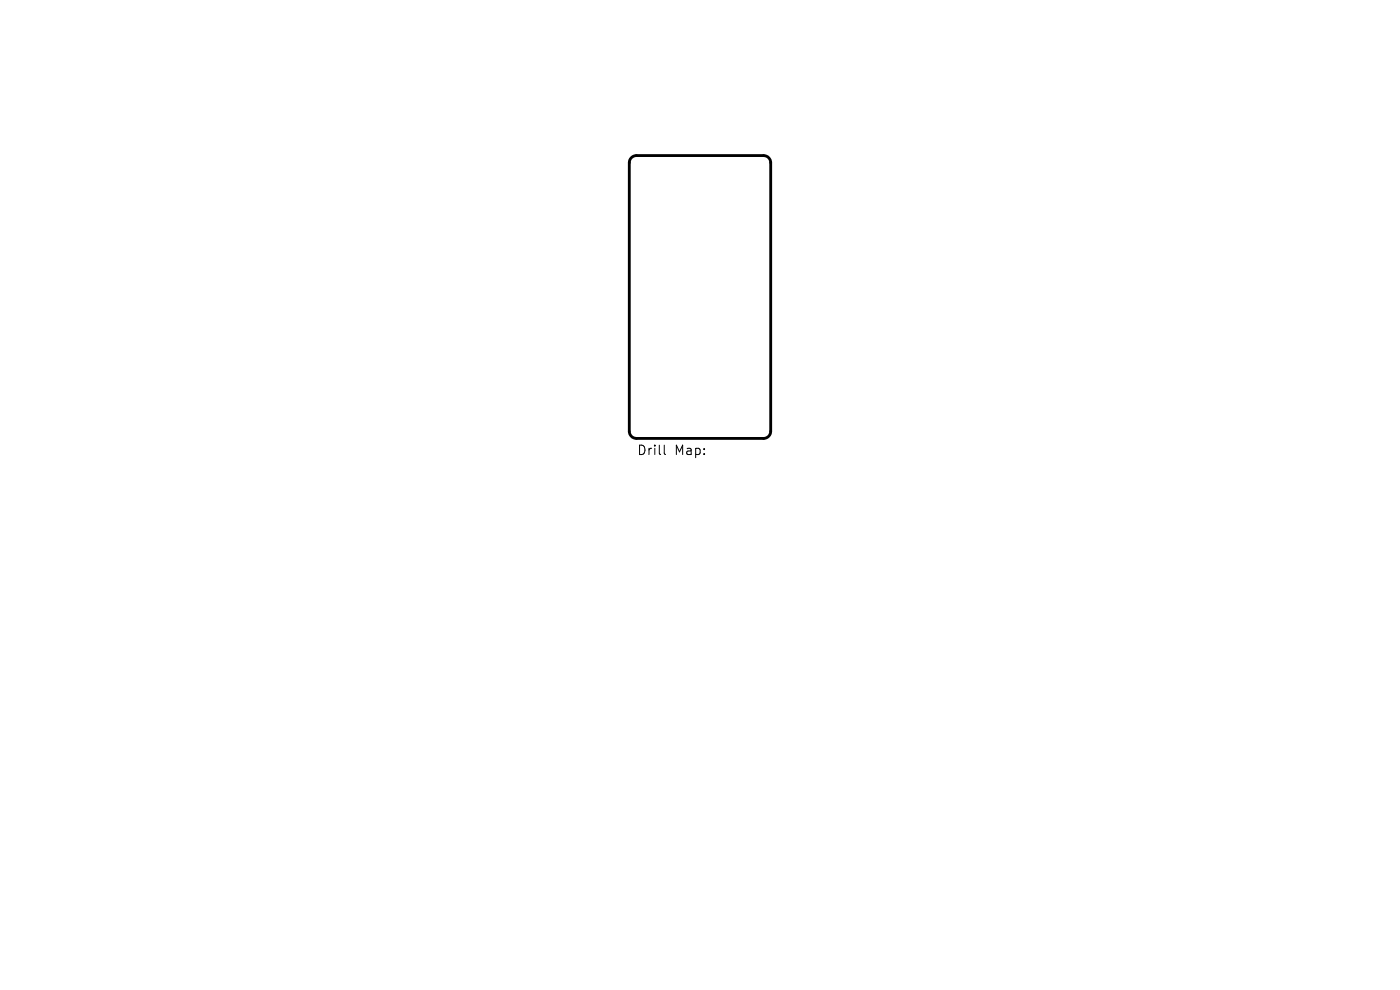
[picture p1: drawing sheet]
<svg xmlns="http://www.w3.org/2000/svg" width="297mm" height="210mm" viewBox="0 0 297 210" stroke-linecap="round" stroke-linejoin="round" font-family="sans-serif">
<defs><g id="words">
<g font-size="2.8">
<text x="135.2" y="96.8">Drill</text>
<text x="143.1" y="96.8">Map:</text>
</g>
</g></defs>
<path d="M134 33.4l1-.4h27a1.5 1.5 0 0 1 1.5 1.5v57a1.5 1.5 0 0 1-1.5 1.5h-27a1.5 1.5 0 0 1-1.5-1.5v-57l.2-.8z" fill="none" stroke="#000" stroke-width=".6"/>
<path d="M140.9 94.4v1.7l.3 .3" fill="none" stroke="#000" stroke-width=".21"/>
<use href="#words"/>
</svg>
